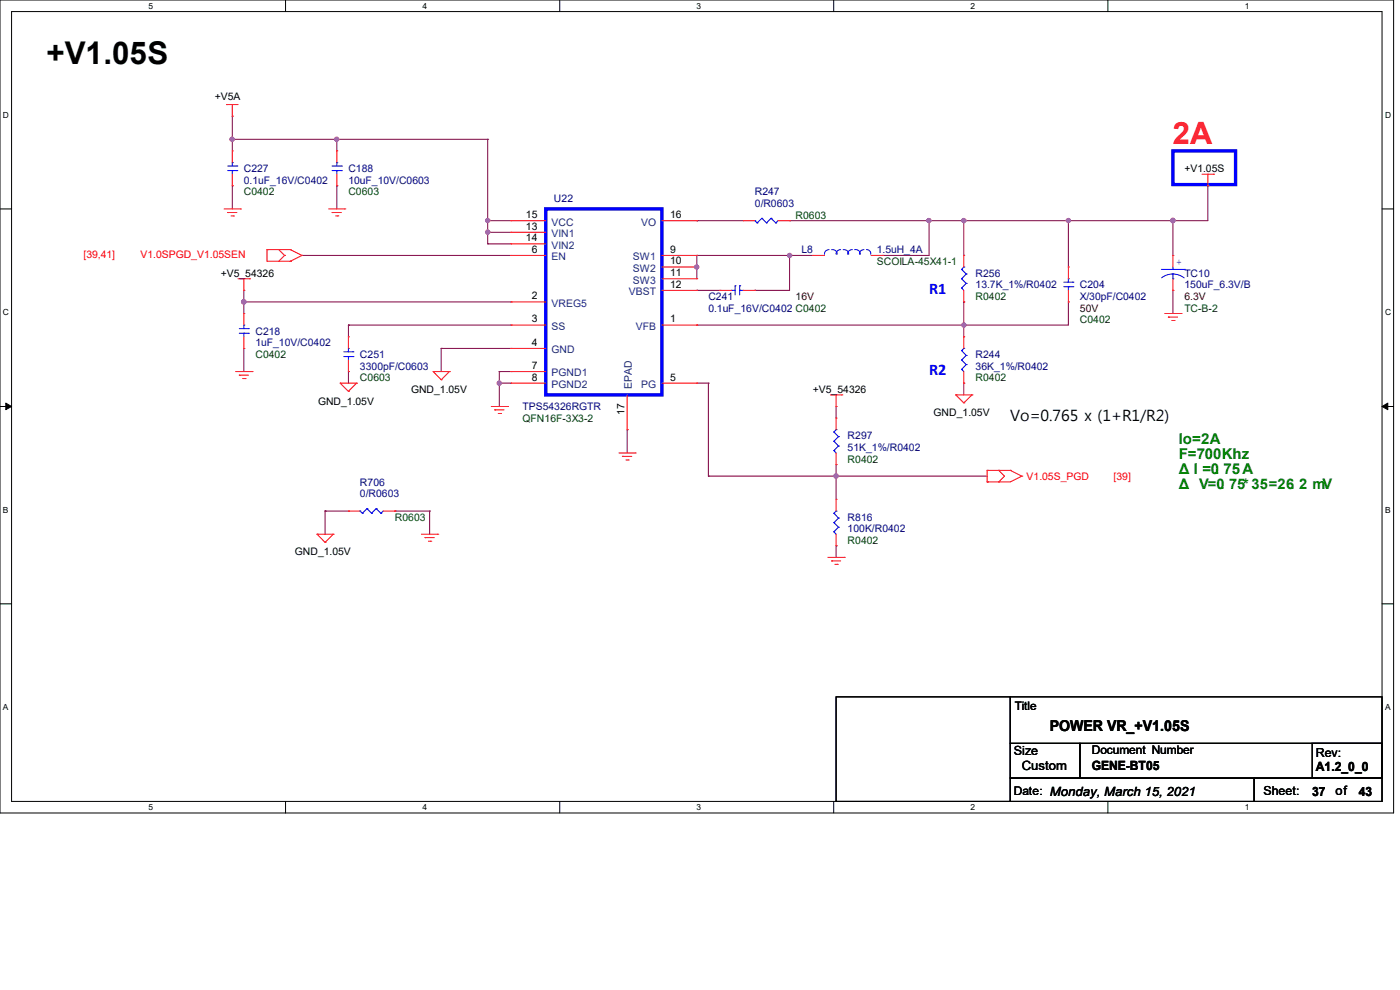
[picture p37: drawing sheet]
<svg xmlns="http://www.w3.org/2000/svg" width="297mm" height="210mm" viewBox="0 0 297 210" stroke-linecap="round" stroke-linejoin="round" font-family="sans-serif">
<defs><g id="words">
<text font-size="6.6" x="9.9" y="13.5">+V1.05S</text>
<text font-size="6.5" fill="#f00" x="248.8" y="30.6">2A</text>
<g font-size="3.4" fill="#00f">
<text x="197.1" y="62.4">R1</text>
<text x="197.1" y="79.6">R2</text>
</g>
<g font-size="3.2">
<text x="214.3" y="89.4">Vo=0.765 x (1+R1/R2)</text>
<text x="222.7" y="155">POWER VR_+V1.05S</text>
</g>
<g font-size="3.2" fill="#008000">
<text x="250.1" y="94.1">Io=2A</text>
<text x="250.1" y="97.4">F=700Khz</text>
<text x="250.1" y="100.6">Δ I =0. 75A</text>
</g>
<text font-size="3.1" fill="#008000" x="250.1" y="103.8">Δ V=0. 75* 35=26. 2 mV</text>
<g font-size="2.7">
<text x="215.1" y="160.1">Size</text>
<text x="216.8" y="163.3">Custom</text>
<text x="231.6" y="163.4">GENE-BT05</text>
<text x="279.1" y="163.7">A1.2_0_0</text>
<text x="278.4" y="168.8">37</text>
<text x="283.3" y="168.7">of</text>
<text x="288.2" y="168.8">43</text>
</g>
<g font-size="2.6">
<text x="279.1" y="160.5">Rev:</text>
<text x="268.1" y="168.7">Sheet:</text>
</g>
<g font-size="2.5">
<text x="215.3" y="150.5">Title</text>
<text x="231.6" y="160">Document Number</text>
<text x="215.1" y="168.6">Date: Monday, March 15, 2021</text>
</g>
<g font-size="2.2">
<text x="45.6" y="21.3">+V5A</text>
<text x="251.3" y="36.5">+V1.05S</text>
<text x="111.6" y="46.3">15</text>
<text x="142.2" y="46.3">16</text>
<text x="111.6" y="48.7">13</text>
<text x="111.6" y="51.2">14</text>
<text x="112.8" y="53.6">6</text>
<text x="142.2" y="53.6">9</text>
<text x="46.8" y="58.7">+V5_54326</text>
<text x="142.2" y="56.1">10</text>
<text x="142.2" y="58.6">11</text>
<text x="112.8" y="63.5">2</text>
<text x="142.2" y="61">12</text>
<text x="112.8" y="68.4">3</text>
<text x="142.2" y="68.4">1</text>
<text x="112.8" y="73.4">4</text>
<text x="87.2" y="83.3">GND_1.05V</text>
<text x="112.8" y="78.3">7</text>
<text x="112.8" y="80.7">8</text>
<text x="142.2" y="80.7">5</text>
<text x="172.5" y="83.3">+V5_54326</text>
<text x="67.5" y="85.8">GND_1.05V</text>
<text x="132.5" y="88" transform="rotate(-90 132.5 88)">17</text>
<text x="198.1" y="88.3">GND_1.05V</text>
<text x="62.6" y="117.8">GND_1.05V</text>
</g>
<g font-size="2.2" fill="#000080">
<text x="51.7" y="36.5">C227</text>
<text x="51.7" y="39">0.1uF_16V/C0402</text>
<text x="73.9" y="36.5">C188</text>
<text x="73.9" y="39">10uF_10V/C0603</text>
<text x="160.1" y="41.4">R247</text>
<text x="117.5" y="42.9">U22</text>
<text x="160.1" y="43.9">0/R0603</text>
<text x="170" y="53.8">L8</text>
<text x="186" y="53.8">1.5uH_4A</text>
<text x="207" y="58.7">R256</text>
<text x="251.3" y="58.7">TC10</text>
<text x="150.3" y="63.6">C241</text>
<text x="207" y="61.2">13.7K_1%/R0402</text>
<text x="229.1" y="61.2">C204</text>
<text x="229.1" y="63.6">X/30pF/C0402</text>
<text x="251.3" y="61.2">150uF_6.3V/B</text>
<text x="54.2" y="71">C218</text>
<text x="150.3" y="66.1">0.1uF_16V/C0402 C0402</text>
<text x="54.2" y="73.5">1uF_10V/C0402</text>
<text x="76.4" y="75.9">C251</text>
<text x="207" y="75.9">R244</text>
<text x="76.4" y="78.4">3300pF/C0603</text>
<text x="207" y="78.4">36K_1%/R0402</text>
<text x="110.9" y="87">TPS54326RGTR</text>
<text x="179.8" y="93.2">R297</text>
<text x="179.8" y="95.6">51K_1%/R0402</text>
<text x="76.4" y="103">R706</text>
<text x="76.4" y="105.5">0/R0603</text>
<text x="179.8" y="110.4">R816</text>
<text x="179.8" y="112.9">100K/R0402</text>
</g>
<g font-size="2.2" fill="#004000">
<text x="51.7" y="41.4">C0402</text>
<text x="73.9" y="41.4">C0603</text>
<text x="168.8" y="46.4">R0603</text>
<text x="186" y="56.2">SCOILA-45X41-1</text>
<text x="207" y="63.6">R0402</text>
<text x="229.1" y="68.5">C0402</text>
<text x="251.3" y="66.1">TC-B-2</text>
<text x="54.2" y="75.9">C0402</text>
<text x="76.4" y="80.9">C0603</text>
<text x="207" y="80.9">R0402</text>
<text x="110.9" y="89.5">QFN16F-3X3-2</text>
<text x="179.8" y="98.1">R0402</text>
<text x="83.8" y="110.4">R0603</text>
<text x="179.8" y="115.4">R0402</text>
</g>
<g font-size="2.2" fill="#004080">
<text x="117" y="47.8">VCC</text>
<text x="136" y="47.8">VO</text>
<text x="117" y="50.3">VIN1</text>
<text x="117" y="52.7">VIN2</text>
<text x="117" y="55.2">EN</text>
<text x="134.3" y="55.2">SW1</text>
<text x="134.3" y="57.7">SW2</text>
<text x="117" y="65.1">VREG5</text>
<text x="133.4" y="62.6">VBST</text>
<text x="134.3" y="60.2">SW3</text>
<text x="117" y="70">SS</text>
<text x="134.9" y="70">VFB</text>
<text x="117" y="74.9">GND</text>
<text x="117" y="79.8">PGND1</text>
<text x="117" y="82.3">PGND2</text>
<text x="134.1" y="82.5" transform="rotate(-90 134.1 82.5)">EPAD</text>
<text x="136" y="82.3">PG</text>
</g>
<g font-size="2.2" fill="#f00">
<text x="17.7" y="54.7">[39,41]</text>
<text x="29.8" y="54.7">V1.0SPGD_V1.05SEN</text>
<text x="217.8" y="101.8">V1.05S_PGD</text>
<text x="236.3" y="101.8">[39]</text>
</g>
<g font-size="2.2" fill="#400000">
<text x="168.8" y="63.6">16V</text>
<text x="251.3" y="63.6">6.3V</text>
<text x="229.1" y="66.1">50V</text>
</g>
<text font-size="2.1" fill="#00f" x="249.6" y="56.3">+</text>
<g font-size="1.8">
<text x="31.5" y="1.9">5</text>
<text x="89.6" y="1.9">4</text>
<text x="147.8" y="1.9">3</text>
<text x="205.9" y="1.9">2</text>
<text x="264.1" y="1.9">1</text>
<text x=".6" y="25">D</text>
<text x="293.8" y="25">D</text>
<text x=".6" y="66.8">C</text>
<text x="293.8" y="66.8">C</text>
<text x=".6" y="108.8">B</text>
<text x="293.8" y="108.8">B</text>
<text x=".6" y="150.6">A</text>
<text x="293.8" y="150.6">A</text>
<text x="31.5" y="171.9">5</text>
<text x="89.6" y="171.9">4</text>
<text x="147.8" y="171.9">3</text>
<text x="205.9" y="171.9">2</text>
<text x="264.1" y="171.9">1</text>
</g>
</g></defs>
<path d="M0 0h295.7v172.5h-295.7zM2.5 2.5h290.7v167.5h-290.7z" fill="none" stroke="#000" stroke-width=".21"/>
<g fill="#fff">
<path d="M31.5 .3h1v1.9h-1z"/>
<path d="M31.5 170.3h1v2h-1z"/>
</g>
<path d="M60.6 0v2.5M60.6 170v2.5" fill="none" stroke="#000" stroke-width=".21"/>
<g fill="#fff">
<path d="M89.6 .3h1v1.9h-1z"/>
<path d="M89.6 170.3h1v2h-1z"/>
</g>
<path d="M118.7 0v2.5M118.7 170v2.5" fill="none" stroke="#000" stroke-width=".21"/>
<g fill="#fff">
<path d="M147.8 .3h1v1.9h-1z"/>
<path d="M147.8 170.3h1v2h-1z"/>
</g>
<path d="M176.9 0v2.5M176.9 170v2.5" fill="none" stroke="#000" stroke-width=".21"/>
<g fill="#fff">
<path d="M205.9 .3h1v1.9h-1z"/>
<path d="M205.9 170.3h1v2h-1z"/>
</g>
<path d="M235 0v2.5M235 170v2.5" fill="none" stroke="#000" stroke-width=".21"/>
<g fill="#fff">
<path d="M264.1 .3h.9v1.9h-.9z"/>
<path d="M264.1 170.3h.9v2h-.9z"/>
<path d="M.6 23.4h1.3v2h-1.3z"/>
<path d="M293.8 23.4h1.3v2h-1.3z"/>
<path d="M.6 65.2h1.3v2h-1.3z"/>
<path d="M293.8 65.2h1.3v2h-1.3z"/>
</g>
<path d="M0 44.3h2.5M293.2 44.3h2.5" fill="none" stroke="#000" stroke-width=".21"/>
<g fill="#fff">
<path d="M.6 107.1h1.2v2h-1.2z"/>
<path d="M293.8 107.1h1.2v2h-1.2z"/>
</g>
<path d="M0 86.2h2.5M293.2 86.2h2.5" fill="none" stroke="#000" stroke-width=".21"/>
<path d="M1.2 85.5l1.3 .7-1.3 .7zM293.2 86.2l1.2-.7v1.4z" fill="#000" stroke="#000" stroke-width=".21"/>
<g fill="#fff">
<path d="M.6 149h1.2v2h-1.2z"/>
<path d="M293.8 149h1.2v2h-1.2z"/>
</g>
<path d="M0 128.1h2.5M293.2 128.1h2.5M177.4 147.8h36.9v22.2h-36.9zM214.3 157.7h14.8v7.4h-14.8zM214.3 147.8h78.9v9.9h-78.9zM229.1 157.7h64.1v7.4h-64.1zM278.4 157.7h14.8v7.4h-14.8zM214.3 165.1h51.8v4.9h-51.8zM266.1 165.1h27.1v4.9h-27.1z" fill="none" stroke="#000" stroke-width=".21"/>
<path d="M248.8 32h13.3v7.2h-13.3zM115.8 44.3h24.6v39.5h-24.6z" fill="none" stroke="#00f" stroke-width=".72"/>
<g fill="none" stroke="#800040" stroke-width=".21">
<path d="M49.3 24.6h.1M49.3 29.5h.1M49.3 39.4h.1M49.3 24.6v7.4M49.3 39.4v4.9M49.3 29.5h54.2M71.5 29.5h.1M71.5 39.4h.1M71.5 29.5v2.5M71.5 39.4v4.9M103.5 29.5h.1M103.5 29.5v22.2"/>
<path d="M256.2 39.4h.1M256.2 39.4v7.4h-88.7M64.1 54.2h.1M64.1 54.2h44.3M103.5 49.3h.1M103.5 46.8h.1M103.5 51.7h.1M103.5 49.3h4.9M103.5 46.8h4.9M103.5 51.7h4.9M147.8 54.2h.1M147.8 46.8h.1"/>
<path d="M147.8 56.6h.1M147.8 54.2h24.7M147.8 54.2v4.9M147.8 46.8h9.9M167.5 54.2h.1M167.5 46.8h.1M167.5 54.2v7.4h-7.4M187.2 54.2h.1M197.1 46.8h.1M197.1 46.8v7.4h-9.9M204.5 46.8h.1M204.5 46.8v7.4"/>
<path d="M226.7 46.8h.1M226.7 46.8v9.8M248.8 46.8h.1M248.8 46.8v7.4M51.7 64.1h.1M51.7 73.9h.1M51.7 61.6h.1M51.7 64.1h56.7M51.7 61.6v4.9M51.7 73.9v4.9M73.9 69h.1M73.9 78.8h.1"/>
<path d="M73.9 69v2.5M73.9 78.8v2.5M73.9 69h34.5M93.6 73.9h.1M93.6 73.9v4.9M93.6 73.9h14.8M105.9 78.8h.1M105.9 78.8h2.5M105.9 78.8v7.4M147.8 61.6h.1M147.8 69h.1M147.8 61.6h4.9"/>
<path d="M160.1 61.6h.1M204.5 64.1h.1M204.5 69h.1M204.5 64.1v7.4M226.7 64.1h.1M226.7 64.1v4.9h-78.9M248.8 61.6h.1M248.8 61.6v4.9M105.9 81.3h.1M105.9 81.3h2.5M133.1 91.1h.1M133.1 91.1v5"/>
<path d="M147.8 81.3h.1M147.8 81.3h2.5M150.3 81.3h.1M150.3 81.3v19.7M177.4 98.6h.1M177.4 86.2h.1M177.4 86.2v2.5M177.4 98.6v7.3M204.5 81.3h.1M204.5 81.3v2.5M69 108.4h.1M69 108.4h4.9"/>
<path d="M69 108.4v4.9M83.8 108.4h.1M83.8 108.4h7.3M91.1 108.4h.1M91.1 108.4v4.9M150.3 101h.1M150.3 101h59.1M177.4 101h.1M177.4 115.8h.1M177.4 115.8v2.4"/>
</g>
<g fill="#f0f" stroke="#f0f" stroke-width=".21">
<circle cx="177.4" cy="101" r=".48"/>
<circle cx="103.5" cy="49.2" r=".46"/>
<circle cx="147.8" cy="56.6" r=".46"/>
<circle cx="204.5" cy="69" r=".46"/>
<circle cx="167.5" cy="54.2" r=".46"/>
<circle cx="197.1" cy="46.8" r=".46"/>
<circle cx="103.5" cy="46.8" r=".46"/>
<circle cx="49.2" cy="29.5" r=".46"/>
<circle cx="71.4" cy="29.5" r=".46"/>
<circle cx="226.7" cy="46.8" r=".46"/>
<circle cx="204.5" cy="46.8" r=".46"/>
<circle cx="248.8" cy="46.8" r=".49"/>
<circle cx="105.9" cy="81.3" r=".46"/>
<circle cx="51.7" cy="64" r=".49"/>
</g>
<g fill="none" stroke="#f00" stroke-width=".21">
<path d="M48 22.2h.1M48 22.2h2.5M49.3 24.6h.1M49.3 39.4h.1M49.3 32h.1M49.3 22.2v2.4M49.3 32v2.5M49.3 37v2.4M71.5 39.4h.1M71.5 32h.1M71.5 32v2.5M71.5 37v2.4"/>
<path d="M255 37h2.5M256.2 39.4h.1M256.2 37v2.4M257.5 37h.1M47.5 44.3h3.5M48.3 45.1h.1M48.3 45.1h1.9M49 45.8h.5M49.5 45.8h.1M50.5 59.1h2.5M51 44.3h.1M51.7 59.1v2.5"/>
<path d="M53 59.1h.1M56.6 53h.1M56.6 53v2.4h5M56.6 53h5M59.1 53l1.3 1.2M60.4 54.2h.1M60.4 54.2l-1.3 1.2M61.6 55.4h.1M61.6 53h.1M61.6 53l2.5 1.2M64.1 54.2h.1M64.1 54.2l-2.5 1.2"/>
<path d="M69.7 44.3h3.5M70.4 45.1h.1M70.4 45.1h2M71.2 45.8h.5M71.7 45.8h.1M73.2 44.3h.1M108.4 54.2h.1M108.4 49.3h.1M108.4 46.8h.1M108.4 51.7h.1M108.4 46.8h7.4M108.4 54.2h7.4"/>
<path d="M108.4 49.3h7.4M108.4 51.7h7.4M140.4 59.1h7.4M140.4 46.8h7.4M140.4 54.2h7.4M140.4 56.6h7.4M147.8 46.8h.1M147.8 54.2h.1M147.8 56.6h.1M147.8 59.1h.1M157.7 46.8h.1M157.7 46.8h2.4"/>
<path d="M165.1 46.8h2.4M167.5 46.8h.1M172.5 54.2h.1M172.5 54.2h2.4M184.8 54.2h2.4M187.2 54.2h.1M204.5 54.2h.1M204.5 54.2v2.4M226.7 56.6h.1M226.7 56.6v2.5M248.8 54.2h.1M248.8 54.2v2.4"/>
<path d="M248.8 59.1v2.5M50 78.8h3.5M50.8 79.6h.1M50.8 79.6h1.9M51.7 61.6h.1M51.7 73.9h.1M51.7 66.5h.1M51.7 66.5v2.5M51.7 71.5v2.4M53.5 78.8h.1M73.9 78.8h.1M73.9 71.5h.1"/>
<path d="M73.9 71.5v2.4M73.9 76.4v2.4M91.9 78.8h.1M91.9 78.8h3.4M91.9 78.8l1.7 1.8M95.3 78.8h.1M95.3 78.8l-1.7 1.8M108.4 64.1h.1M108.4 69h.1M108.4 73.9h.1M108.4 78.8h.1M108.4 78.8h7.4"/>
<path d="M108.4 69h7.4M108.4 64.1h7.4M108.4 73.9h7.4M140.4 61.6h7.4M140.4 69h7.4M147.8 69h.1M147.8 61.6h.1M152.7 61.6h.1M152.7 61.6h2.5M157.7 61.6h2.4M160.1 61.6h.1M204.5 71.5h.1"/>
<path d="M204.5 64.1h.1M204.5 61.6v2.5M204.5 71.5v2.4M204.5 78.8v2.5M226.7 64.1h.1M226.7 61.6v2.5M247.1 66.5h3.5M247.9 67.3h.1M247.9 67.3h1.9M248.6 68h.5M248.8 61.6h.1M249.1 68h.1"/>
<path d="M250.6 66.5h.1M51.5 80.3h.5M52 80.3h.1M72.2 81.3h.1M72.2 81.3h3.4M72.2 81.3l1.7 1.7M73.9 83h.1M75.6 81.3h.1M75.6 81.3l-1.7 1.7M93.6 80.6h.1M104.2 86.2h3.5M104.9 87h.1"/>
<path d="M104.9 87h2M105.7 87.7h.5M106.2 87.7h.1M107.7 86.2h.1M108.4 81.3h.1M108.4 81.3h7.4M131.3 96.1h3.4M132 96.8h.1M132 96.8h2M132.8 97.6h.5M133.1 91.1h.1M133.1 83.8v7.3"/>
<path d="M133.3 97.6h.1M134.7 96.1h.1M140.4 81.3h7.4M147.8 81.3h.1M176.1 83.8h2.5M177.4 86.2h.1M177.4 98.6h.1M177.4 88.7h.1M177.4 83.8v2.4M177.4 88.7v2.4M177.4 96.1v2.5M178.6 83.8h.1"/>
<path d="M202.8 83.8h.1M202.8 83.8h3.4M202.8 83.8l1.7 1.7M204.5 85.5h.1M204.5 81.3h.1M206.2 83.8h.1M206.2 83.8l-1.7 1.7M209.4 99.8h.1M209.4 99.8h4.9M209.4 99.8v2.4M211.9 99.8h.1M211.9 99.8l1.2 1.2-1.2 1.2"/>
<path d="M214.3 99.8h.1M214.3 99.8l2.5 1.2M67.3 113.3h.1M67.3 113.3h3.4M67.3 113.3l1.7 1.8M69 115.1h.1M70.7 113.3h.1M70.7 113.3l-1.7 1.8M73.9 108.4h.1M73.9 108.4h2.5M81.3 108.4h2.5M83.8 108.4h.1"/>
<path d="M89.4 113.3h3.5M90.2 114h.1M90.2 114h1.9M90.9 114.8h.5M91.4 114.8h.1M92.9 113.3h.1M175.6 118.2h3.5M176.4 119h.1M176.4 119h2M177.1 119.7h.5M177.4 115.8h.1M177.4 105.9h.1"/>
<path d="M177.4 105.9v2.5M177.4 113.3v2.5M177.6 119.7h.1M179.1 118.2h.1M209.4 102.2h.1M211.9 102.2h.1M216.8 101h.1M216.8 101l-2.5 1.2h-4.9"/>
</g>
<g fill="none" stroke="#00f" stroke-width=".21">
<path d="M48.3 35.2h1.9M48.3 36.2h1.9M49.3 34.5h.1M49.3 36.2h.1M49.3 34.5v.7M49.3 36.2v.8M50.2 35.2h.1M50.2 36.2h.1M70.4 35.2h2M70.4 36.2h2M71.5 34.5h.1M71.5 36.2h.1"/>
<path d="M71.5 34.5v.7M71.5 36.2v.8M72.4 35.2h.1M72.4 36.2h.1M160.1 46.8h.1M160.1 46.8l.5 .5M160.6 47.3h.1M161.6 46.3h.1M161.6 46.3l-1 1M161.6 46.3l1 1M162.6 47.3h.1M163.6 46.3h.1"/>
<path d="M163.6 46.3l1 1M163.6 46.3l-1 1M164.6 47.3h.1M165.1 46.8l-.5 .5M175.9 53a.87 .87 0 0 0-1 .9M176.4 53a.92 .92 0 0 1 1.2 1M178.4 53a.87 .87 0 0 0-1 .9M178.9 53a.92 .92 0 0 1 1.1 1M180.8 53a.91 .91 0 0 0-1 .9M181.3 53a.92 .92 0 0 1 1.2 1M183.3 53a.87 .87 0 0 0-1 .9M183.8 53a.85 .85 0 0 1 .9 .9"/>
<path d="M204 57.1h.1M204 59.1h.1M204 57.1l1 1M204 59.1l1 1M204.5 56.6h.1M204.5 56.6l-.5 .5M205 58.1h.1M205 58.1l-1 1M225.7 59.9h1.9M226.7 59.1h.1M226.7 59.1v.8M227.6 59.9h.1"/>
<path d="M246.4 57.1h4.9M248.8 59.1h.1M248.8 57.1h.1M248.8 58.1l-1 .2-1.4 .6M248.8 58.1l1.5 .3 .9 .6M248.8 56.6v.5M248.8 58.1v1M251.3 57.1h.1M50.8 69.7h1.9M50.8 70.7h1.9M51.7 69h.1M51.7 70.7h.1"/>
<path d="M51.7 69v.7M51.7 70.7v.8M52.7 69.7h.1M52.7 70.7h.1M72.9 74.6h2M72.9 75.6h2M73.9 73.9h.1M73.9 75.6h.1M73.9 73.9v.7M73.9 75.6v.8M74.9 74.6h.1M74.9 75.6h.1"/>
<path d="M155.2 61.6h.1M155.2 61.6h.8M156 60.6h.1M156 60.6v2M156.9 60.6h.1M156.9 61.6h.1M156.9 61.6h.8M156.9 60.6v2M204 74.4h.1M204 78.4h.1M204 76.4h.1M204 61.1h.1"/>
<path d="M204 74.4l1 1M204 78.4l.5 .4M204 76.4l1 .9M204 61.1l.5 .5M204.5 73.9h.1M204.5 73.9l-.5 .5M205 77.3h.1M205 75.4h.1M205 60.1h.1M205 77.3l-1 1.1M205 75.4l-1 1M205 60.1l-1 1"/>
<path d="M225.7 60.8h1.9M226.7 60.8h.1M226.7 60.8v.8M227.6 60.8h.1M176.9 91.7h.1M176.9 95.6h.1M176.9 93.6h.1M176.9 91.7l1 .9M176.9 95.6l.5 .5M176.9 93.6l1 1M177.4 91.1h.1M177.4 91.1l-.5 .6"/>
<path d="M177.9 94.6h.1M177.9 92.6h.1M177.9 94.6l-1 1M177.9 92.6l-1 1M76.4 108.4h.1M76.4 108.4l.5 .5M76.9 108.9h.1M77.9 107.9h.1M77.9 107.9l-1 1M77.9 107.9l.9 1M78.8 108.9h.1M79.8 107.9h.1"/>
<path d="M79.8 107.9l1 1M79.8 107.9l-1 1M80.8 108.9h.1M81.3 108.4l-.5 .5M176.9 108.9h.1M176.9 112.8h.1M176.9 110.9h.1M176.9 108.9l1 1M176.9 112.8l.5 .5M176.9 110.9l1 .9M177.4 108.4h.1M177.4 108.4l-.5 .5"/>
<path d="M177.9 111.8h.1M177.9 109.9h.1M177.9 111.8l-1 1M177.9 109.9l-1 1"/>
</g>
<use href="#words"/>
</svg>
